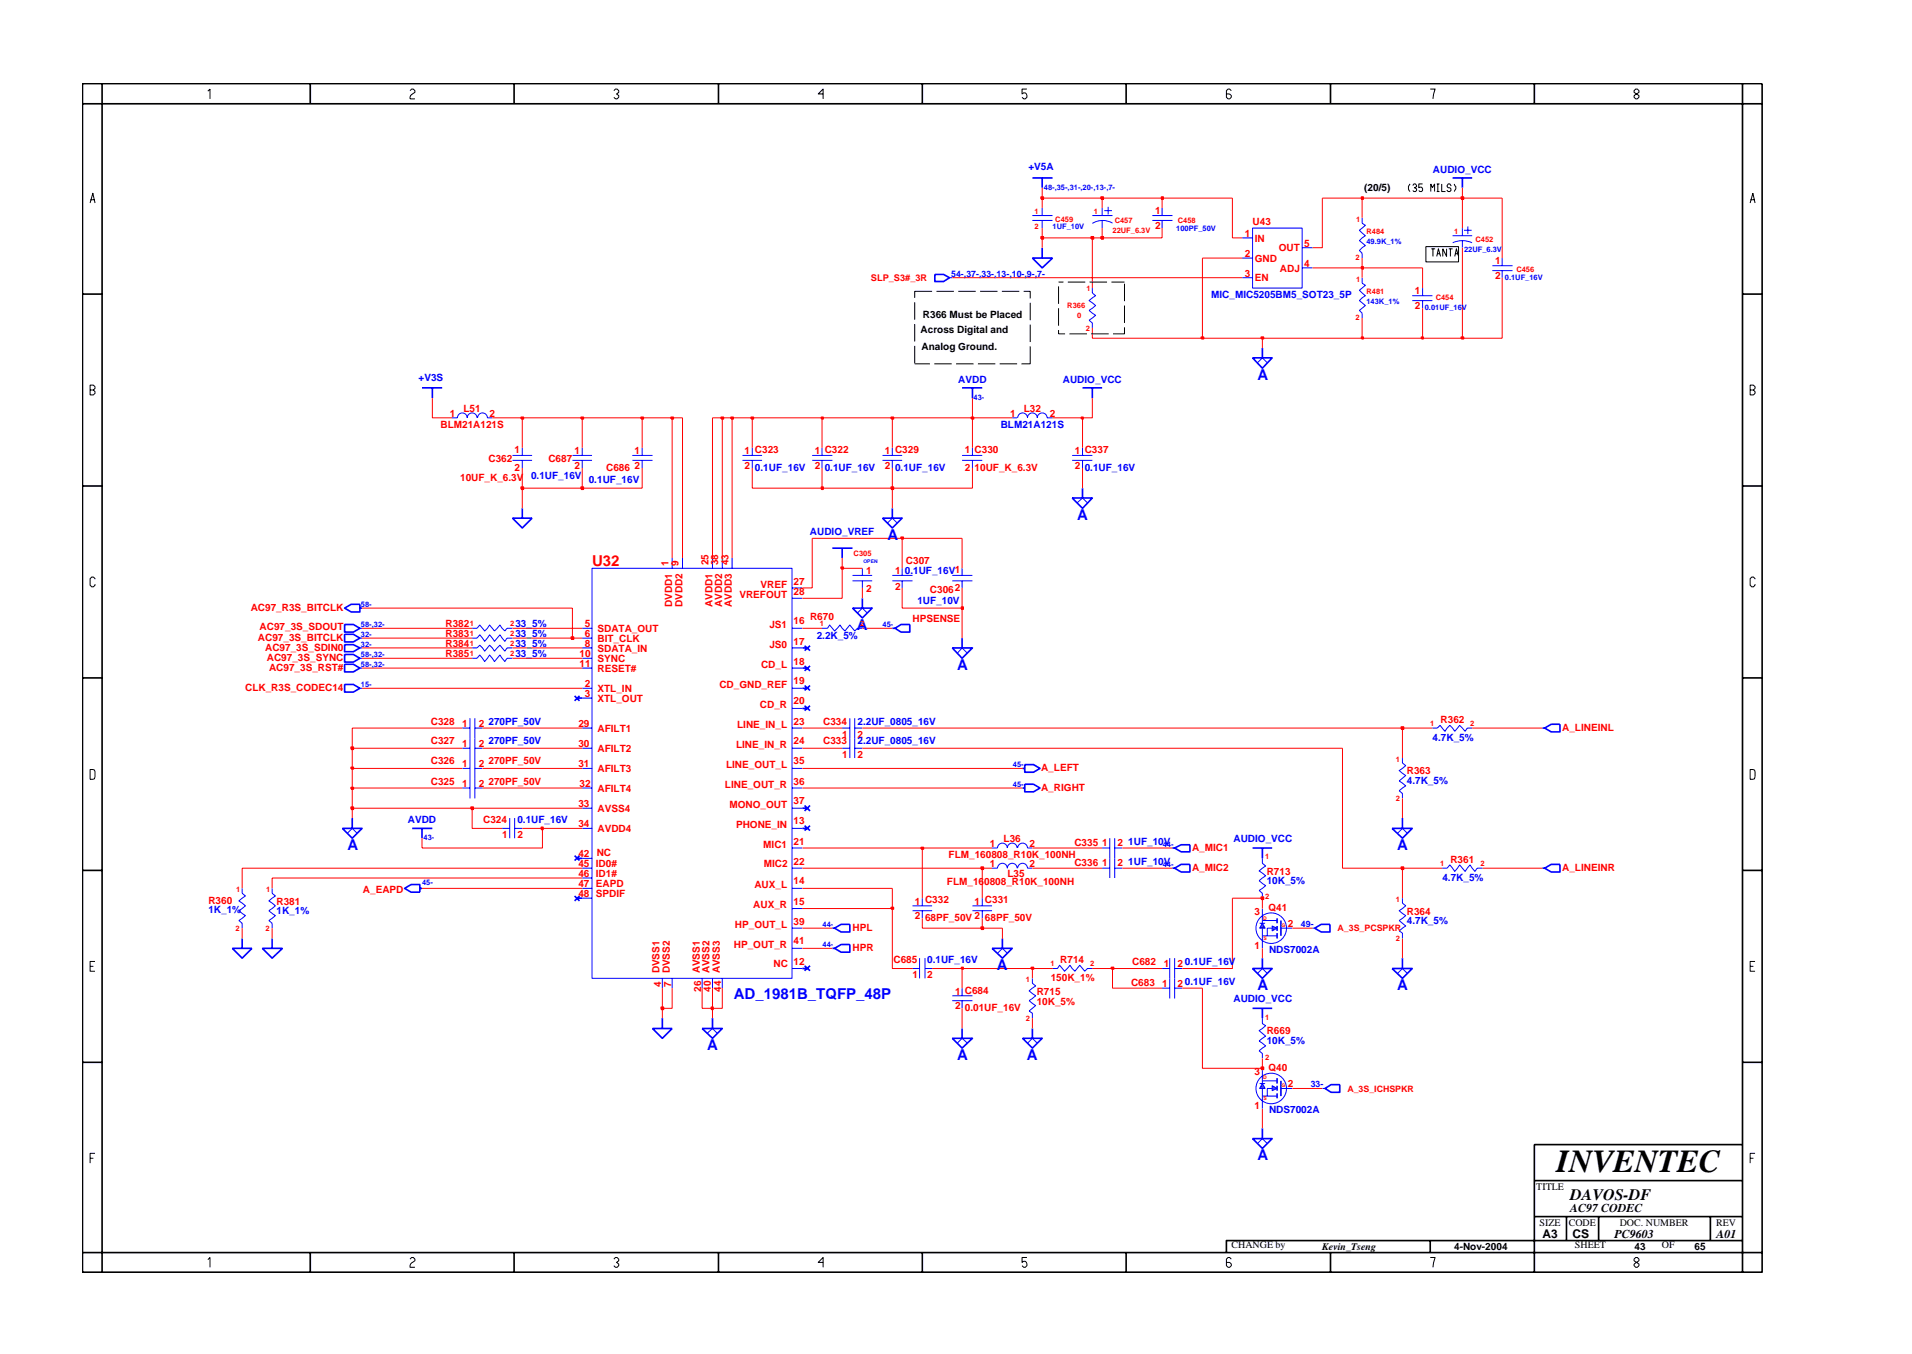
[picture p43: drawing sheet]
<svg xmlns="http://www.w3.org/2000/svg" width="297mm" height="210mm" viewBox="0 0 297 210" stroke-linecap="round" stroke-linejoin="round" font-family="sans-serif">
<defs><g id="words">
<text font-size="5" x="241.8" y="182">INVENTEC</text>
<text font-size="2.5" x="244" y="186.3">DAVOS-DF</text>
<g font-size="2.3" fill="#00f">
<text x="195.4" y="59">A</text>
<text x="137.9" y="83.9">A</text>
<text x="167.3" y="80.8">A</text>
<text x="133.1" y="97.9">A</text>
<text x="148.7" y="104">A</text>
<text x="54" y="132">A</text>
<text x="217" y="132">A</text>
<text x="114" y="155.1">AD_1981B_TQFP_48P</text>
<text x="154.9" y="150.7">A</text>
<text x="195.4" y="153.7">A</text>
<text x="217" y="153.7">A</text>
<text x="109.8" y="163.1">A</text>
<text x="148.7" y="164.7">A</text>
<text x="159.5" y="164.7">A</text>
<text x="195.4" y="180.2">A</text>
</g>
<text font-size="2.3" fill="#f00" x="92" y="87.8">U32</text>
<g font-size="1.9">
<text x="244" y="188.2">AC97 CODEC</text>
<text x="239.6" y="192.2">A3</text>
<text x="244.3" y="192.3">CS</text>
<text x="250.8" y="192.2">PC9603</text>
<text x="266.6" y="192.2">A01</text>
</g>
<g font-size="1.6" fill="#00f">
<text x="159.8" y="26.4">+V5A</text>
<text x="222.6" y="26.9">AUDIO_VCC</text>
<text x="188.2" y="46.3">MIC_MIC5205BM5_SOT23_5P</text>
<text x="65" y="59.1">+V3S</text>
<text x="148.9" y="59.5">AVDD</text>
<text x="165.1" y="59.5">AUDIO_VCC</text>
<text x="155.5" y="66.5">BLM21A121S</text>
<text x="82.5" y="74.5">0.1UF_16V</text>
<text x="91.5" y="75">0.1UF_16V</text>
<text x="117.3" y="73.1">0.1UF_16V</text>
<text x="128.1" y="73.1">0.1UF_16V</text>
<text x="139.1" y="73.1">0.1UF_16V</text>
<text x="168.5" y="73.1">0.1UF_16V</text>
<text x="125.8" y="83">AUDIO_VREF</text>
<text x="140.6" y="89.2">0.1UF_16V1</text>
<text x="142.5" y="93.8">1UF_10V</text>
<text x="80.1" y="98.9">33_5%</text>
<text x="80.1" y="97.3">33_5%</text>
<text x="80.1" y="100.4">33_5%</text>
<text x="126.9" y="99.3">2.2K_5%</text>
<text x="80.1" y="102.1">33_5%</text>
<text x="75.9" y="112.5">270PF_50V</text>
<text x="133.2" y="112.5">2.2UF_0805_16V</text>
<text x="75.9" y="115.6">270PF_50V</text>
<text x="133.2" y="115.6">2.2UF_0805_16V</text>
<text x="222.6" y="115.1">4.7K_5%</text>
<text x="218.6" y="121.8">4.7K_5%</text>
<text x="63.4" y="127.9">AVDD</text>
<text x="80.4" y="127.9">0.1UF_16V</text>
<text x="175.3" y="131.2">1UF_10V</text>
<text x="191.6" y="130.7">AUDIO_VCC</text>
<text x="175.3" y="134.3">1UF_10V</text>
<text x="196.8" y="137.3">10K_5%</text>
<text x="224.1" y="136.8">4.7K_5%</text>
<text x="32.4" y="141.8">1K_1%</text>
<text x="43" y="141.9">1K_1%</text>
<text x="218.6" y="143.5">4.7K_5%</text>
<text x="144" y="149.6">0.1UF_16V</text>
<text x="184.1" y="149.8">0.1UF_16V</text>
<text x="197.1" y="147.9">NDS7002A</text>
<text x="184.1" y="152.9">0.1UF_16V</text>
<text x="191.6" y="155.6">AUDIO_VCC</text>
<text x="196.8" y="162.2">10K_5%</text>
<text x="197.1" y="172.8">NDS7002A</text>
</g>
<g font-size="1.6">
<text x="212" y="29.7">(20/5)</text>
<text x="143" y="51.7">Across Digital and</text>
<text x="143.4" y="49.4">R366 Must be Placed</text>
<text x="143.2" y="54.4">Analog Ground.</text>
<text x="238.7" y="184.8">TITLE</text>
<text x="239.2" y="190.4">SIZE</text>
<text x="243.7" y="190.4">CODE</text>
<text x="251.6" y="190.4">DOC. NUMBER</text>
<text x="266.6" y="190.4">REV</text>
<text x="191.3" y="193.9">CHANGE by</text>
<text x="205.4" y="194.1">Kevin_Tseng</text>
<text x="225.9" y="194.1">4-Nov-2004</text>
<text x="244.7" y="193.9">SHEET</text>
<text x="253.9" y="194.1">43</text>
<text x="258.2" y="193.9">OF</text>
<text x="263.3" y="194.1">65</text>
</g>
<g font-size="1.6" fill="#f00">
<text x="179.4" y="33.3">1</text>
<text x="179.4" y="35.6">2</text>
<text x="194.6" y="35">U43</text>
<text x="193.4" y="39.9">2</text>
<text x="193.4" y="36.8">1</text>
<text x="194.9" y="40.7">GND</text>
<text x="194.9" y="37.5">IN</text>
<text x="198.7" y="39">OUT</text>
<text x="202.6" y="41.4">4</text>
<text x="202.6" y="38.4">5</text>
<text x="232.3" y="41">1</text>
<text x="193.4" y="43">3</text>
<text x="194.9" y="43.7">EN</text>
<text x="198.9" y="42.2">ADJ</text>
<text x="219.8" y="45.7">1</text>
<text x="232.3" y="43.4">2</text>
<text x="219.8" y="48">2</text>
<text x="69.9" y="64.7">1</text>
<text x="72" y="64">L51</text>
<text x="76.1" y="64.7">2</text>
<text x="156.9" y="64.7">1</text>
<text x="159" y="64">L32</text>
<text x="163.1" y="64.7">2</text>
<text x="68.4" y="66.5">BLM21A121S</text>
<text x="75.9" y="71.7">C362</text>
<text x="80" y="70.4">1</text>
<text x="85.2" y="71.7">C687</text>
<text x="89.3" y="70.6">1</text>
<text x="98.6" y="70.6">1</text>
<text x="115.7" y="70.6">1 C323</text>
<text x="126.6" y="70.6">1 C322</text>
<text x="137.4" y="70.6">1 C329</text>
<text x="149.9" y="70.4">1 C330</text>
<text x="167" y="70.6">1 C337</text>
<text x="71.5" y="74.7">10UF_K_6.3V</text>
<text x="80" y="73.1">2</text>
<text x="89.3" y="72.8">2</text>
<text x="94.2" y="73.1">C686</text>
<text x="98.6" y="72.8">2</text>
<text x="115.7" y="72.8">2</text>
<text x="126.6" y="72.8">2</text>
<text x="137.4" y="72.8">2</text>
<text x="149.9" y="73.1">2</text>
<text x="151.4" y="73.1">10UF_K_6.3V</text>
<text x="167" y="72.8">2</text>
<text x="103.9" y="87.9" transform="rotate(-90 103.9 87.9)">1</text>
<text x="105.4" y="87.9" transform="rotate(-90 105.4 87.9)">9</text>
<text x="110.1" y="87.8" transform="rotate(-90 110.1 87.8)">25</text>
<text x="111.6" y="87.8" transform="rotate(-90 111.6 87.8)">38</text>
<text x="113.2" y="87.8" transform="rotate(-90 113.2 87.8)">43</text>
<text x="134.6" y="89.2">1</text>
<text x="139.1" y="89.2">1</text>
<text x="140.7" y="87.7">C307</text>
<text x="39" y="94.8">AC97_R3S_BITCLK</text>
<text x="104.4" y="94.3" transform="rotate(-90 104.4 94.3)">DVDD1</text>
<text x="106" y="94.3" transform="rotate(-90 106 94.3)">DVDD2</text>
<text x="110.7" y="94.3" transform="rotate(-90 110.7 94.3)">AVDD1</text>
<text x="112.2" y="94.3" transform="rotate(-90 112.2 94.3)">AVDD2</text>
<text x="113.7" y="94.3" transform="rotate(-90 113.7 94.3)">AVDD3</text>
<text x="114.9" y="92.9">VREFOUT</text>
<text x="118.1" y="91.3">VREF</text>
<text x="123.3" y="90.8">27</text>
<text x="123.3" y="92.5">28</text>
<text x="134.6" y="91.9">2</text>
<text x="139.1" y="91.6">2</text>
<text x="144.5" y="92.1">C306</text>
<text x="148.4" y="91.7">2</text>
<text x="40.1" y="99.5">AC97_3S_BITCLK</text>
<text x="40.3" y="97.9">AC97_3S_SDOUT</text>
<text x="41.2" y="101">AC97_3S_SDIN0</text>
<text x="69.2" y="98.9">R383</text>
<text x="69.2" y="97.3">R382</text>
<text x="69.2" y="100.4">R384</text>
<text x="90.9" y="98.9">6</text>
<text x="90.9" y="100.4">8</text>
<text x="90.9" y="97.3">5</text>
<text x="92.8" y="99.7">BIT_CLK</text>
<text x="92.8" y="98.1">SDATA_OUT</text>
<text x="92.8" y="101.2">SDATA_IN</text>
<text x="119.5" y="100.7">JS0</text>
<text x="119.5" y="97.6">JS1</text>
<text x="123.3" y="100.1">17</text>
<text x="123.3" y="96.9">16</text>
<text x="125.8" y="96.2">R670</text>
<text x="141.8" y="96.5">HPSENSE</text>
<text x="38.1" y="107.3">CLK_R3S_CODEC14</text>
<text x="41.5" y="102.6">AC97_3S_SYNC</text>
<text x="41.8" y="104.2">AC97_3S_RST#</text>
<text x="69.2" y="102.1">R385</text>
<text x="90" y="102.1">10</text>
<text x="90" y="103.6">11</text>
<text x="90.9" y="106.7">2</text>
<text x="92.8" y="102.8">SYNC</text>
<text x="92.8" y="107.5">XTL_IN</text>
<text x="92.8" y="104.3">RESET#</text>
<text x="111.8" y="106.9">CD_GND_REF</text>
<text x="118.2" y="103.7">CD_L</text>
<text x="123.3" y="106.3">19</text>
<text x="123.3" y="103.2">18</text>
<text x="66.9" y="112.5">C328</text>
<text x="71.8" y="112.9">1</text>
<text x="74.4" y="112.9">2</text>
<text x="89.9" y="112.9">29</text>
<text x="90.9" y="108.2">3</text>
<text x="92.8" y="113.6">AFILT1</text>
<text x="92.8" y="109">XTL_OUT</text>
<text x="114.5" y="113">LINE_IN_L</text>
<text x="118.1" y="110">CD_R</text>
<text x="123.3" y="112.5">23</text>
<text x="123.3" y="109.4">20</text>
<text x="127.9" y="112.5">C334</text>
<text x="223.8" y="112.3">R362</text>
<text x="242.7" y="113.5">A_LINEINL</text>
<text x="66.9" y="115.6">C327</text>
<text x="66.9" y="118.7">C326</text>
<text x="71.8" y="119.1">1</text>
<text x="71.8" y="116">1</text>
<text x="74.4" y="119.1">2</text>
<text x="74.4" y="116">2</text>
<text x="75.9" y="118.7">270PF_50V</text>
<text x="89.9" y="116">30</text>
<text x="89.9" y="119.1">31</text>
<text x="92.8" y="116.8">AFILT2</text>
<text x="92.8" y="119.9">AFILT3</text>
<text x="112.8" y="119.3">LINE_OUT_L</text>
<text x="114.3" y="116.2">LINE_IN_R</text>
<text x="123.3" y="115.6">24</text>
<text x="123.3" y="118.7">35</text>
<text x="127.9" y="115.6">C333</text>
<text x="130.8" y="117.7">1</text>
<text x="130.8" y="114.7">1</text>
<text x="133.2" y="117.7">2</text>
<text x="133.2" y="114.7">2</text>
<text x="161.7" y="119.7">A_LEFT</text>
<text x="66.9" y="121.8">C325</text>
<text x="71.8" y="122.2">1</text>
<text x="74.4" y="122.2">2</text>
<text x="75.9" y="121.8">270PF_50V</text>
<text x="89.9" y="125.3">33</text>
<text x="90" y="122.2">32</text>
<text x="92.8" y="123">AFILT4</text>
<text x="112.6" y="122.4">LINE_OUT_R</text>
<text x="113.3" y="125.5">MONO_OUT</text>
<text x="123.3" y="121.8">36</text>
<text x="123.3" y="124.9">37</text>
<text x="161.7" y="122.8">A_RIGHT</text>
<text x="218.6" y="120.3">R363</text>
<text x="75.1" y="127.9">C324</text>
<text x="78" y="130.2">1</text>
<text x="80.4" y="130.2">2</text>
<text x="89.9" y="128.4">34</text>
<text x="92.8" y="129.2">AVDD4</text>
<text x="92.8" y="126.1">AVSS4</text>
<text x="114.3" y="128.6">PHONE_IN</text>
<text x="118.6" y="131.8">MIC1</text>
<text x="123.3" y="131.2">21</text>
<text x="123.3" y="128">13</text>
<text x="153.8" y="131.5">1</text>
<text x="155.9" y="130.8">L36</text>
<text x="160" y="131.5">2</text>
<text x="166.9" y="131.3">C335</text>
<text x="171.2" y="131.3">1</text>
<text x="173.6" y="131.3">2</text>
<text x="89.9" y="134.6">45</text>
<text x="89.9" y="136.2">46</text>
<text x="89.9" y="137.8">47</text>
<text x="89.9" y="133.1">42</text>
<text x="92.6" y="134.6">ID0#</text>
<text x="92.6" y="136.2">ID1#</text>
<text x="92.6" y="137.8">EAPD</text>
<text x="92.7" y="132.8">NC</text>
<text x="117.2" y="137.9">AUX_L</text>
<text x="118.6" y="134.6">MIC2</text>
<text x="123.3" y="134.3">22</text>
<text x="123.3" y="137.3">14</text>
<text x="147.1" y="137.4">FLM_160808_R10K_100NH</text>
<text x="147.4" y="133.3">FLM_160808_R10K_100NH</text>
<text x="153.8" y="134.6">1</text>
<text x="156.5" y="136.2">L35</text>
<text x="160" y="134.6">2</text>
<text x="166.9" y="134.5">C336</text>
<text x="171.2" y="134.5">1</text>
<text x="173.6" y="134.5">2</text>
<text x="185.2" y="132.1">A_MIC1</text>
<text x="185.2" y="135.2">A_MIC2</text>
<text x="196.8" y="135.8">R713</text>
<text x="225.3" y="134.1">R361</text>
<text x="242.7" y="135.2">A_LINEINR</text>
<text x="32.4" y="140.3">R360</text>
<text x="43" y="140.5">R381</text>
<text x="56.4" y="138.7">A_EAPD</text>
<text x="89.9" y="139.3">48</text>
<text x="92.6" y="139.3">SPDIF</text>
<text x="117" y="141.1">AUX_R</text>
<text x="123.3" y="143.6">39</text>
<text x="123.3" y="140.5">15</text>
<text x="142.1" y="140.5">1 C332</text>
<text x="142.1" y="142.8">2</text>
<text x="143.7" y="142.9">68PF_50V 2</text>
<text x="151.4" y="140.5">1 C331</text>
<text x="153" y="142.9">68PF_50V</text>
<text x="194.9" y="142.1">3</text>
<text x="197" y="141.4">Q41</text>
<text x="200.1" y="144">2</text>
<text x="218.6" y="142">R364</text>
<text x="114" y="147.3">HP_OUT_R</text>
<text x="114.2" y="144.1">HP_OUT_L</text>
<text x="123.3" y="146.6">41</text>
<text x="123.3" y="149.8">12</text>
<text x="132.4" y="144.5">HPL</text>
<text x="132.4" y="147.7">HPR</text>
<text x="138.8" y="149.6">C685</text>
<text x="164.7" y="149.5">R714</text>
<text x="175.9" y="149.8">C682</text>
<text x="194.9" y="147.3">1</text>
<text x="102.5" y="151.2" transform="rotate(-90 102.5 151.2)">DVSS1</text>
<text x="102.7" y="153.3" transform="rotate(-90 102.7 153.3)">4</text>
<text x="104.1" y="151.2" transform="rotate(-90 104.1 151.2)">DVSS2</text>
<text x="104.3" y="153.3" transform="rotate(-90 104.3 153.3)">7</text>
<text x="108.7" y="151.2" transform="rotate(-90 108.7 151.2)">AVSS1</text>
<text x="108.9" y="154" transform="rotate(-90 108.9 154)">26</text>
<text x="110.2" y="151.2" transform="rotate(-90 110.2 151.2)">AVSS2</text>
<text x="110.4" y="154" transform="rotate(-90 110.4 154)">40</text>
<text x="111.9" y="151.2" transform="rotate(-90 111.9 151.2)">AVSS3</text>
<text x="112" y="154" transform="rotate(-90 112 154)">44</text>
<text x="120.2" y="150.1">NC</text>
<text x="141.8" y="151.9">1</text>
<text x="144" y="151.9">2</text>
<text x="148.4" y="154.5">1 C684</text>
<text x="161.1" y="154.5">R715</text>
<text x="161.1" y="156">10K_5%</text>
<text x="163.2" y="152.3">150K_1%</text>
<text x="175.7" y="153.1">C683</text>
<text x="180.5" y="153.3">1</text>
<text x="180.8" y="150.1">1</text>
<text x="182.9" y="153.3">2</text>
<text x="182.9" y="150.1">2</text>
<text x="148.4" y="156.7">2</text>
<text x="149.9" y="157">0.01UF_16V</text>
<text x="196.8" y="160.6">R669</text>
<text x="194.9" y="167">3</text>
<text x="197" y="166.3">Q40</text>
<text x="194.9" y="172.2">1</text>
<text x="200.1" y="168.9">2</text>
</g>
<g font-size="1.4" fill="#f00">
<text x="135.3" y="43.7">SLP_S3#_3R</text>
<text x="207.8" y="144.6">A_3S_PCSPKR</text>
<text x="209.3" y="169.5">A_3S_ICHSPKR</text>
</g>
<g font-size="1.4" fill="#00f">
<text x="147.8" y="43">54-,37-,33-,13-,10-,9-,7-</text>
<text x="202.1" y="144">49-</text>
<text x="203.6" y="168.9">33-</text>
</g>
<g font-size="1.2" fill="#00f">
<text x="162.2" y="29.4">48-,35-,31-,20-,13-,7-</text>
<text x="163.5" y="35.6">1UF_10V</text>
<text x="182.7" y="35.8">100PF_50V</text>
<text x="212.3" y="37.9">49.9K_1%</text>
<text x="227.4" y="39.1">22UF_6.3V</text>
<text x="212.3" y="47.2">143K_1%</text>
<text x="233.8" y="43.5">0.1UF_16V</text>
<text x="221.3" y="48.2">0.01UF_16V</text>
<text x="151.2" y="62.1">43-</text>
<text x="56.1" y="94.3">58-</text>
<text x="56.1" y="98.9">32-</text>
<text x="56.1" y="100.4">32-</text>
<text x="56.1" y="97.3">58-,32-</text>
<text x="137.1" y="97.3">45-</text>
<text x="56.1" y="103.6">58-,32-</text>
<text x="56.1" y="102.1">58-,32-</text>
<text x="56.1" y="106.7">15-</text>
<text x="157.3" y="119.1">45-</text>
<text x="157.3" y="122.2">45-</text>
<text x="65.8" y="130.4">43-</text>
<text x="180.6" y="131.5">44-</text>
<text x="65.6" y="137.5">45-</text>
<text x="180.6" y="134.6">44-</text>
<text x="127.8" y="144">44-</text>
<text x="127.8" y="147.1">44-</text>
</g>
<g font-size="1.2" fill="#f00">
<text x="160.7" y="33.3">1</text>
<text x="160.7" y="35.6">2</text>
<text x="163.9" y="34.4">C459</text>
<text x="170" y="33.3">1</text>
<text x="173.2" y="34.7">C457</text>
<text x="183" y="34.7">C458</text>
<text x="210.7" y="34.4">1</text>
<text x="172.8" y="36.2">22UF_6.3V</text>
<text x="210.6" y="40.4">2</text>
<text x="212.3" y="36.4">R484</text>
<text x="225.9" y="36.4">1</text>
<text x="229.2" y="37.5">C452</text>
<text x="165.8" y="47.9">R366</text>
<text x="168.8" y="45.2">1</text>
<text x="210.7" y="43.7">1</text>
<text x="212.3" y="45.7">R481</text>
<text x="223" y="46.6">C454</text>
<text x="235.6" y="42.3">C456</text>
<text x="167.3" y="49.4">0</text>
<text x="168.7" y="51.3">2</text>
<text x="210.6" y="49.7">2</text>
<text x="132.6" y="86.3">C305</text>
<text x="73" y="97.2">1</text>
<text x="73" y="98.7">1</text>
<text x="73" y="101.9">1</text>
<text x="73" y="100.3">1</text>
<text x="79.3" y="97.1">2</text>
<text x="79.3" y="98.7">2</text>
<text x="79.3" y="101.8">2</text>
<text x="79.3" y="100.3">2</text>
<text x="127.4" y="97.2">1</text>
<text x="133.6" y="97.1">2</text>
<text x="222.2" y="112.7">1</text>
<text x="228.4" y="112.7">2</text>
<text x="216.9" y="118.3">1</text>
<text x="216.9" y="124.3">2</text>
<text x="196.5" y="133.5">1</text>
<text x="223.7" y="134.5">1</text>
<text x="230" y="134.5">2</text>
<text x="36.7" y="138.5">1</text>
<text x="41.3" y="138.5">1</text>
<text x="196.5" y="139.6">2</text>
<text x="216.9" y="140.1">1</text>
<text x="36.6" y="144.6">2</text>
<text x="41.3" y="144.6">2</text>
<text x="169.4" y="150">2</text>
<text x="216.9" y="146.1">2</text>
<text x="159.4" y="152.4">1</text>
<text x="163.2" y="150.1">1</text>
<text x="159.4" y="158.5">2</text>
<text x="196.5" y="158.4">1</text>
<text x="196.5" y="164.5">2</text>
</g>
<text font-size=".8" fill="#00f" x="134.1" y="87.4">OPEN</text>
<g font-size=".8" fill="#f00">
<text x="196.2" y="142.8">D</text>
<text x="196.3" y="146">S</text>
<text x="199.1" y="144">G</text>
<text x="196.2" y="167.6">D</text>
<text x="196.3" y="170.8">S</text>
<text x="199.1" y="168.8">G</text>
</g>
</g></defs>
<g fill="none" stroke="#00f" stroke-width=".16">
<path d="M147.5 43.1h.4M169.7 44.7v.8l.5 .4-1 .8 1 .7-1 .8 1 .8-1 .7 .5 .5v.7M70.2 64.9h.9a.76 .76 0 0 1 .7-.8 .76 .76 0 0 1 .8 .8 .76 .76 0 0 1 .7-.8 .76 .76 0 0 1 .8 .8M74.2 64.9a.76 .76 0 0 1 .8-.8 .76 .76 0 0 1 .7 .8h.8M98.2 70.7h3.2M98.2 71.5h3.2M99.8 69.5v1.2M99.8 71.5v1.2M137.1 70.7h3.1M137.1 71.5h3.1M138.6 69.5v1.2M138.6 71.5v1.2"/>
<path d="M147.9 89.4h3.2M147.9 90.2h3.2M149.5 88.3v1.1M149.5 90.2v1.1M217.9 117.7v.8l.5 .4-1 .8 1 .7-1 .9 1 .7-1 .8 .5 .4v.8M42.3 138v.7l.5 .4-1 .8 1 .8-1 .7 1 .8-1 .7 .5 .5v.7M54 129.4l.7-.8 .8 .8M143.3 139.5v1.2M171.2 131.7h1.2M172.4 130.2v3.1M173.2 131.7h1.2M173.2 130.2v3.1"/>
<path d="M196.1 133.3v.8l.5 .4-1 .7 1 .8-1 .8 1 .7-1 .8 .5 .4v.8M224.1 134.8h.7l.4-.5 .8 1 .8-1 .8 1 .8-1 .7 1 .4-.5h.8M141.8 140.7h3M141.8 141.4h3M143.3 141.4v1.2M180.5 153.4h1.2M181.7 151.9v3.2M182.5 153.4h1.2M182.5 151.9v3.2M195.4 151.2l.7-.8 .8 .8M148.7 162l.8-.8 .8 .8M199 169h1.8"/>
</g>
<g fill="none" stroke="#00f" stroke-width=".25">
<path d="M160.4 27.6h3.1M161.9 27.6v1.6M225.7 27.6h3M227.2 27.6v1.6M145.2 42.6h1.4l.9 .5-.9 .6h-1.4zM65.6 60.2h3.1M67.2 60.2v1.6M168.2 60.2h3M169.7 60.2v1.6M53.5 94.4l1.1-.6h1.3v1.2h-1.3zM55.9 94.4h.3M129.3 85.1h3.1"/>
<path d="M130.8 85.1v1.5M53.2 128.6h3l-1.5 1.6zM54.7 127v1.6M149.5 159.7v1.5M194.6 150.4h3l-1.5 1.5zM196.1 148.8v1.6M147.9 161.2h3.2l-1.6 1.6zM199 167.8v2.4"/>
</g>
<path d="M196.1 168.3l.4 .7h-.8z" fill="#3c3cc8"/>
<path d="M195.7 168.3h.8M196.1 168.3l.4 .7h-.8z" fill="none" stroke="#00f" stroke-width=".16"/>
<path d="M197.6 168.6l.8 .4-.8 .4z" fill="#3c3cc8"/>
<g fill="none" stroke="#00f" stroke-width=".16">
<path d="M160.4 33.5h3.1M160.4 34.2h3.1M161.9 32.3v1.2M161.9 34.2v1.2M169.7 33.5h3.1M171.2 32.3v1.2M171.2 34.2v1.2M171.6 32.7h1.1M172.2 32.1v1.2M172.8 34.6a3 3 0 0 0-3.1 .1M179 33.5h3.1M179 34.2h3.1"/>
<path d="M180.5 32.3v1.2M180.5 34.2v1.2M193 36.9h1.6M194.6 35.4h7.7v9.3h-7.7zM202.3 38.5h1.6M211.6 33.8v.9l.5 .3-.9 .8 .9 .8-.9 .8 .9 .7-.9 .8 .4 .4v.8M225.7 36.6h3M225.7 37.7a3.6 3.6 0 0 1 3 0M227.2 35.4v1.2M227.2 37.4v1.1M227.4 35.8h1.2M228 35.2v1.2"/>
<path d="M193 40.1h1.6M193 43.1h1.6M195.4 56.3l.7-.7 .8 .7M202.3 41.6h1.6M211.6 43.1v.9l.5 .3-.9 .8 .9 .8-.9 .8 .9 .7-.9 .8 .4 .4v.8M219.4 45.9h3.1M219.4 46.7h3.1M221 44.7v1.2M221 46.7v1.2M231.8 41.3h3.2M231.8 42h3.2M233.4 40.1v1.2"/>
<path d="M233.4 42v1.1M79.6 70.7h3.1M79.6 71.5h3.1M81.1 69.5v1.2M81.1 71.5v1.2M88.9 70.7h3.1M88.9 71.5h3.1M90.5 69.5v1.2M90.5 71.5v1.2M115.3 70.7h3.1M115.3 71.5h3.1M116.9 69.5v1.2"/>
<path d="M116.9 71.5v1.2M126.2 70.7h3.1M126.2 71.5h3.1M127.7 69.5v1.2M127.7 71.5v1.2M149.5 70.7h3.1M149.5 71.5h3.1M151.1 69.5v1.2M151.1 71.5v1.2M157.3 64.9h.7M158.1 64.9a.76 .76 0 0 1 .8-.8 .76 .76 0 0 1 .7 .8 .76 .76 0 0 1 .8-.8 .76 .76 0 0 1 .7 .8 .76 .76 0 0 1 .8-.8 .76 .76 0 0 1 .8 .8h.8M166.6 70.7h3.1"/>
<path d="M166.6 71.5h3.1M167.3 78.1l.9-.8 .7 .8M168.2 69.5v1.2M168.2 71.5v1.2M55.9 97.6h.3M55.9 99.1h.3M73.3 97.6h.8l.4-.5 .8 .9 .8-.9 .7 .9 .9-.9 .7 .9 .4-.4h.8M90.5 97.6h1.5M90.5 99.1h1.5M92 88.3h31v63.6h-31zM104.4 86.6v1.7M106 86.6v1.7"/>
<path d="M110.7 86.6v1.7M112.2 86.6v1.7M113.7 86.6v1.7M123 97.6h1.7M123 91.3h1.7M123 92.9h1.7M127.7 97.6h.9l.3-.5 .8 .9 .8-.9 .8 .9 .7-.9 .8 .9 .4-.4h.8M132.4 89.4h3.1M132.4 90.2h3.1M133.2 95.2l.8-.8 .7 .8M134 88.3v1.1M134 90.2v1.1"/>
<path d="M137.9 81.2l.7-.7 .8 .7M138.6 89.4h3.2M138.6 90.2h3.2M140.2 88.3v1.1M140.2 90.2v1.1M55.9 100.6h.3M55.9 102.2h.3M55.9 103.7h.3M71.8 113.1h1.2M71.8 119.3h1.2M71.8 116.2h1.2M73 111.5v9.3"/>
<path d="M73.3 100.6h.8l.4-.4 .8 .9 .8-.9 .7 .9 .9-.9 .7 .9 .4-.5h.8M73.3 102.2h.8l.4-.5 .8 1 .8-1 .7 1 .9-1 .7 1 .4-.5h.8M73.8 113.1h1.2M73.8 111.5v9.3M73.8 119.3h1.2M73.8 116.2h1.2M90.5 113.1h1.5M90.5 100.6h1.5M90.5 119.3h1.5M90.5 102.2h1.5M90.5 103.7h1.5M90.5 106.9h1.5"/>
<path d="M90.5 108.4h1.5M90.5 116.2h1.5M123 113.1h1.7M123 100.6h1.7M123 119.3h1.7M123 103.7h1.7M123 106.9h1.7M123 116.2h1.7M123 110h1.7M130.8 113.1h1.2M130.8 116.2h1.2M132 111.5v6.2"/>
<path d="M132.8 113.1h1.2M132.8 111.5v6.2M132.8 116.2h1.2M148.7 101.5l.8-.9 .8 .9M37.6 138v.7l.5 .4-1 .8 1 .8-1 .7 1 .8-1 .7 .5 .5v.7M78 128.6h1.2M79.2 127v3.2M80 128.6h1.1M80 127v3.2M90.5 134.8h1.5M90.5 128.6h1.5M90.5 122.4h1.5"/>
<path d="M90.5 125.5h1.5M90.5 136.3h1.5M90.5 138h1.5M90.5 139.5h1.5M90.5 133.3h1.5M123 131.7h1.7M123 134.8h1.7M123 128.6h1.7M123 122.4h1.7M123 125.5h1.7M123 138h1.7M152.6 139.5v1.2"/>
<path d="M154.1 131.7h.9a.76 .76 0 0 1 .7-.8 .76 .76 0 0 1 .8 .8 .76 .76 0 0 1 .8-.8 .76 .76 0 0 1 .7 .8M154.1 134.8h.9a.76 .76 0 0 1 .7-.7 .76 .76 0 0 1 .8 .7 .76 .76 0 0 1 .8-.7 .76 .76 0 0 1 .7 .7M158.1 131.7a.76 .76 0 0 1 .8-.8 .76 .76 0 0 1 .7 .8h.8M158.1 134.8a.76 .76 0 0 1 .8-.7 .76 .76 0 0 1 .7 .7h.8M171.2 134.8h1.2M172.4 133.3v3M173.2 134.8h1.2M173.2 133.3v3M217.1 129.4l.8-.8 .7 .8M217.9 139.5v.7l.5 .5-1 .7 1 .8-1 .7 1 .9-1 .8 .5 .3v.8M102.9 151.9v1.5M104.4 151.9v1.5"/>
<path d="M109.1 151.9v1.5M110.7 151.9v1.5M112.2 151.9v1.5M123 144.1h1.7M123 150.4h1.7M123 141.1h1.7M123 147.3h1.7M141.8 150.4h1.1M142.9 148.8v3.1M143.7 150.4h1.1M143.7 148.8v3.1M147.9 154.6h3.2"/>
<path d="M147.9 155.4h3.2M149.5 153.4v1.2M149.5 155.4v1.2M151.1 140.7h3M151.1 141.4h3M152.6 141.4v1.2M155 148l.7-.7 .8 .7M160.4 151.9v.8l.5 .4-1 .8 1 .7-1 .8 1 .8-1 .8 .5 .3v.8M163.5 150.4h.8l.3-.5 .8 .9 .8-.9 .8 .9 .8-.9 .7 .9 .4-.4h.8M180.5 150.4h1.2M181.7 148.8v3.1M182.5 150.4h1.2"/>
<path d="M182.5 148.8v3.1M196.1 158.1v.8l.5 .4-1 .7 1 .9-1 .8 1 .7-1 .8 .5 .4v.8M199 144.1h1.8M203.9 144.1h.3M217.1 151.2l.8-.8 .7 .8M109.8 160.5l.9-.8 .7 .8M159.6 162l.8-.8 .7 .8M195.4 177.6l.7-.8 .8 .8M196.1 170.2h2.3M196.1 167.8h2.3M196.1 165.9v2.4M196.1 169v3.2"/>
<path d="M197.6 168.6l.8 .4-.8 .4zM197.6 169h-.7v1.2M205.4 169h.5"/>
<circle cx="197.5" cy="169" r="2.37"/>
</g>
<g fill="none" stroke="#00f" stroke-width=".25">
<path d="M161.9 38.5v1.6M160.4 40.1h3.1l-1.6 1.5zM194.6 55.6h3l-1.5 1.6zM196.1 54v1.6M81.1 78.9v1.6M138.6 78.9v1.6M149.5 60.2h3.1M151.1 60.2v1.6M166.6 77.3h3.1l-1.5 1.6zM168.2 75.8v1.5M53.5 98.5h1.4l1 .6-1 .6h-1.4zM53.5 97h1.4l1 .6-1 .6h-1.4z"/>
<path d="M79.6 80.5h3.1l-1.6 1.5zM132.4 94.4h3.1l-1.5 1.6zM134 92.9v1.5M137.1 80.5h3.1l-1.6 1.5zM138.6 97.6h.5M139.1 97.6l.9-.6h1.3v1.2h-1.3zM149.5 99.1v1.5M53.5 100.1h1.4l1 .5-1 .6h-1.4zM53.5 101.6h1.4l1 .6-1 .6h-1.4zM53.5 103.2h1.4l1 .5-1 .6h-1.4zM89.3 108.1l.7 .7M89.7 108.4h.8"/>
<path d="M90 108.1l-.7 .7M124.7 100.6h.7M124.7 103.7h.7M124.7 106.9h.7M124.7 110h.7M125 100.3l.8 .7M125 103.4l.8 .8M125 106.5l.8 .7M125 109.6l.8 .7M125.8 100.3l-.8 .7M125.8 103.4l-.8 .8M125.8 106.5l-.8 .7"/>
<path d="M125.8 109.6l-.8 .7M147.9 100.6h3.2l-1.6 1.6zM158.9 119.3h.3M159.2 118.7h1.4l1 .6-1 .6h-1.4zM239.6 113.1h.4M240 113.1l1-.6h1.3v1.2h-1.3zM62.9 138l1-.6h1.3v1.1h-1.3zM64 128.6h3.2M65.2 138h.4M65.6 128.6v1.6M89.3 132.9l.7 .7M89.3 139.1l.7 .8"/>
<path d="M89.7 133.3h.8M89.7 139.5h.8M90 132.9l-.7 .7M90 139.1l-.7 .8M124.7 128.6h.7M124.7 125.5h.7M125 125.1l.8 .8M125 128.2l.8 .8M125.8 125.1l-.8 .8M125.8 128.2l-.8 .8M158.9 122.4h.3M159.2 121.8h1.4l1 .6-1 .6h-1.4z"/>
<path d="M182.1 134.8h.4M182.1 131.7h.4M182.5 134.8l1-.6h1.4v1.2h-1.4zM182.5 131.7l1-.5h1.4v1.1h-1.4zM194.6 131.7h3M196.1 131.7v1.6M216.3 128.6h3.1l-1.5 1.6zM217.9 127v1.6M239.6 134.8h.4M240 134.8l1-.6h1.3v1.2h-1.3zM36.1 147.3h3l-1.5 1.5zM37.6 145.7v1.6"/>
<path d="M101.4 159.7h3l-1.5 1.5zM102.9 158.1v1.6M109.1 159.7h3.1l-1.5 1.5zM110.7 158.1v1.6M124.7 150.4h.7M125 150l.8 .7M125.8 150l-.8 .7M129.3 147.3h.4M129.3 144.1h.4M129.7 144.1l1-.6h1.3v1.2h-1.3zM129.7 147.3l1-.6h1.3v1.2h-1.3zM154.1 147.3h3.2l-1.6 1.5z"/>
<path d="M155.7 145.7v1.6M160.4 159.7v1.5M194.6 156.6h3M196.1 156.6v1.5M199 142.9v2.4M204.2 144.1l1.1-.6h1.3v1.2h-1.3zM216.3 150.4h3.1l-1.5 1.5zM217.9 148.8v1.6M158.9 161.2h3l-1.5 1.6zM194.6 176.8h3l-1.5 1.5zM196.1 175.2v1.6M198.4 167.4v.9"/>
<path d="M198.4 168.6v.8M198.4 169.8v.7M205.9 169l.9-.6h1.3v1.2h-1.3z"/>
</g>
<path d="M196.1 143.4l.4 .7h-.8z" fill="#3c3cc8"/>
<path d="M195.7 143.4h.8M196.1 143.4l.4 .7h-.8z" fill="none" stroke="#00f" stroke-width=".16"/>
<path d="M197.6 143.8l.8 .3-.8 .5z" fill="#3c3cc8"/>
<g fill="none" stroke="#00f" stroke-width=".16">
<path d="M73.3 99.1h.8l.4-.5 .8 1 .8-1 .7 1 .9-1 .7 1 .4-.5h.8M55.9 106.9h.3M222.5 113.1h.8l.4-.5 .8 1 .7-1 .8 1 .8-1 .8 1 .4-.5h.7M71.8 122.4h1.2M73 120.8v3.2M73.8 122.4h1.2M73.8 120.8v3.2M196.1 145.3h2.3M196.1 142.9h2.3M196.1 141.1v2.3M196.1 144.1v3.2M197.6 143.8l.8 .3-.8 .5z"/>
<path d="M197.6 144.1h-.7v1.2"/>
<circle cx="197.5" cy="144.1" r="2.37"/>
</g>
<path d="M53.5 106.3h1.4l1 .6-1 .6h-1.4zM40.8 147.3h3.1l-1.6 1.5zM42.3 145.7v1.6M198.4 142.6v.8M198.4 143.8v.8M198.4 144.9v.8" fill="none" stroke="#00f" stroke-width=".25"/>
<path d="M186.8 153.4v12.5h9.3M196.1 172.2v3M200.8 169h4.6" fill="none" stroke="#f00" stroke-width=".16"/>
<path d="M195.9 165.7h.4v.4h-.4z" fill-rule="evenodd" fill="#8e2323"/>
<path d="M195.9 165.7h.4v.4h-.4z" fill="none" stroke="#f00" stroke-width=".25"/>
<path d="M102.9 156.6v1.5M110.7 156.6v1.5M149.5 156.6v3.1M160.4 158.1v1.6M196.1 164.4v1.5" fill="none" stroke="#f00" stroke-width=".16"/>
<path d="M102.7 156.4h.4v.3h-.4z" fill-rule="evenodd" fill="#8e2323"/>
<path d="M102.7 156.4h.4v.3h-.4z" fill="none" stroke="#f00" stroke-width=".25"/>
<path d="M102.9 153.4v3.2h1.5v-3.2M109.1 153.4v3.2h1.6" fill="none" stroke="#f00" stroke-width=".16"/>
<path d="M110.5 156.4h.3v.3h-.3z" fill-rule="evenodd" fill="#8e2323"/>
<path d="M110.5 156.4h.3v.3h-.3z" fill="none" stroke="#f00" stroke-width=".25"/>
<path d="M110.7 153.4v3.2h1.5v-3.2M138.6 141.1v9.3h3.2M144.8 150.4h4.7v3M160.4 150.4v1.5M172.8 150.4v3h7.7M183.7 153.4h3.1" fill="none" stroke="#f00" stroke-width=".16"/>
<path d="M149.4 150.2h.2v.3h-.2z" fill-rule="evenodd" fill="#8e2323"/>
<path d="M149.4 150.2h.2v.3h-.2z" fill="none" stroke="#f00" stroke-width=".25"/>
<path d="M149.5 150.4h10.9" fill="none" stroke="#f00" stroke-width=".16"/>
<path d="M160.2 150.2h.4v.3h-.4z" fill-rule="evenodd" fill="#8e2323"/>
<path d="M160.2 150.2h.4v.3h-.4z" fill="none" stroke="#f00" stroke-width=".25"/>
<path d="M160.4 150.4h3.1M169.7 150.4h3.1" fill="none" stroke="#f00" stroke-width=".16"/>
<path d="M172.7 150.2h.3v.3h-.3z" fill-rule="evenodd" fill="#8e2323"/>
<path d="M172.7 150.2h.3v.3h-.3z" fill="none" stroke="#f00" stroke-width=".25"/>
<path d="M191.5 139.5v10.9h-7.8M37.6 144.1v1.6M42.3 144.1v1.6M124.7 147.3h4.6M124.7 144.1h4.6M143.3 142.6v1.5h9.3M155.7 144.1v1.6M172.8 150.4h7.7M196.1 147.3v1.5M217.9 145.7v3.1" fill="none" stroke="#f00" stroke-width=".16"/>
<path d="M152.4 144h.4v.3h-.4z" fill-rule="evenodd" fill="#8e2323"/>
<path d="M152.4 144h.4v.3h-.4z" fill="none" stroke="#f00" stroke-width=".25"/>
<path d="M124.7 141.1h13.9M152.6 142.6v1.5h3.1M200.8 144.1h3.1" fill="none" stroke="#f00" stroke-width=".16"/>
<path d="M138.5 140.9h.3v.3h-.3z" fill-rule="evenodd" fill="#8e2323"/>
<path d="M138.5 140.9h.3v.3h-.3z" fill="none" stroke="#f00" stroke-width=".25"/>
<path d="M138.6 138v3.1M143.3 131.7v7.8M152.6 134.8v4.7M191.5 139.5h4.6v1.6" fill="none" stroke="#f00" stroke-width=".16"/>
<path d="M195.9 139.3h.4v.3h-.4z" fill-rule="evenodd" fill="#8e2323"/>
<path d="M195.9 139.3h.4v.3h-.4z" fill="none" stroke="#f00" stroke-width=".25"/>
<path d="M65.6 138h24.9M90.5 134.8h-52.9v3.2M90.5 136.3h-48.2v1.7M124.7 138h13.9M124.7 134.8h27.9M217.9 134.8v4.7" fill="none" stroke="#f00" stroke-width=".16"/>
<path d="M152.4 134.6h.4v.4h-.4z" fill-rule="evenodd" fill="#8e2323"/>
<path d="M152.4 134.6h.4v.4h-.4z" fill="none" stroke="#f00" stroke-width=".25"/>
<path d="M208.6 116.2v18.6h9.3M152.6 134.8h1.5M160.4 134.8h10.8M174.4 134.8h7.7" fill="none" stroke="#f00" stroke-width=".16"/>
<path d="M217.7 134.6h.3v.4h-.3z" fill-rule="evenodd" fill="#8e2323"/>
<path d="M217.7 134.6h.3v.4h-.3z" fill="none" stroke="#f00" stroke-width=".25"/>
<path d="M84.3 128.6v3.1h-18.7v-1.5M124.7 131.7h18.6M217.9 134.8h6.2M230.3 134.8h9.3" fill="none" stroke="#f00" stroke-width=".16"/>
<path d="M143.1 131.6h.4v.3h-.4z" fill-rule="evenodd" fill="#8e2323"/>
<path d="M143.1 131.6h.4v.3h-.4z" fill="none" stroke="#f00" stroke-width=".25"/>
<path d="M73.3 125.5v3.1h4.7M81.1 128.6h3.2M143.3 131.7h10.8M160.4 131.7h10.8M174.4 131.7h7.7" fill="none" stroke="#f00" stroke-width=".16"/>
<path d="M84.1 128.5h.3v.3h-.3z" fill-rule="evenodd" fill="#8e2323"/>
<path d="M84.1 128.5h.3v.3h-.3z" fill="none" stroke="#f00" stroke-width=".25"/>
<path d="M54.7 125.5v1.5M84.3 128.6h6.2M217.9 124v3" fill="none" stroke="#f00" stroke-width=".16"/>
<path d="M54.6 125.3h.3v.4h-.3z" fill-rule="evenodd" fill="#8e2323"/>
<path d="M54.6 125.3h.3v.4h-.3z" fill="none" stroke="#f00" stroke-width=".25"/>
<path d="M54.7 122.4v3.1h18.6" fill="none" stroke="#f00" stroke-width=".16"/>
<path d="M73.2 125.3h.3v.4h-.3z" fill-rule="evenodd" fill="#8e2323"/>
<path d="M73.2 125.3h.3v.4h-.3z" fill="none" stroke="#f00" stroke-width=".25"/>
<path d="M73.3 125.5h17.2" fill="none" stroke="#f00" stroke-width=".16"/>
<path d="M54.6 122.3h.3v.2h-.3z" fill-rule="evenodd" fill="#8e2323"/>
<path d="M54.6 122.3h.3v.2h-.3z" fill="none" stroke="#f00" stroke-width=".25"/>
<path d="M54.7 119.3v3.1h17.1M75 122.4h15.5M124.7 122.4h34.2" fill="none" stroke="#f00" stroke-width=".16"/>
<path d="M54.6 119.2h.3v.2h-.3z" fill-rule="evenodd" fill="#8e2323"/>
<path d="M54.6 119.2h.3v.2h-.3z" fill="none" stroke="#f00" stroke-width=".25"/>
<path d="M54.7 116.2v3.1h17.1M75 119.3h15.5M124.7 119.3h34.2M217.9 113.1v4.6" fill="none" stroke="#f00" stroke-width=".16"/>
<path d="M54.6 116h.3v.4h-.3z" fill-rule="evenodd" fill="#8e2323"/>
<path d="M54.6 116h.3v.4h-.3z" fill="none" stroke="#f00" stroke-width=".25"/>
<path d="M71.8 113.1h-17.1v3.1h17.1M75 116.2h15.5M75 113.1h15.5M124.7 116.2h6.1M124.7 113.1h6.1M134 116.2h74.6M134 113.1h83.9" fill="none" stroke="#f00" stroke-width=".16"/>
<path d="M217.7 112.9h.3v.3h-.3z" fill-rule="evenodd" fill="#8e2323"/>
<path d="M217.7 112.9h.3v.3h-.3z" fill="none" stroke="#f00" stroke-width=".25"/>
<path d="M56.2 99.1h17.1M79.6 99.1h9.3M56.2 106.9h34.3M56.2 103.7h34.3M56.2 102.2h17.1M56.2 100.6h17.1M79.6 102.2h10.9M79.6 100.6h10.9M217.9 113.1h4.6M228.7 113.1h10.9" fill="none" stroke="#f00" stroke-width=".16"/>
<path d="M88.8 98.9h.3v.4h-.3z" fill-rule="evenodd" fill="#8e2323"/>
<path d="M88.8 98.9h.3v.4h-.3z" fill="none" stroke="#f00" stroke-width=".25"/>
<path d="M56.2 94.4h32.7v4.7h1.6M56.2 97.6h17.1M79.6 97.6h10.9M124.7 97.6h3M134 97.6h4.6M140.2 91.3v3.1h9.3v4.7" fill="none" stroke="#f00" stroke-width=".16"/>
<path d="M149.4 94.3h.2v.3h-.2z" fill-rule="evenodd" fill="#8e2323"/>
<path d="M149.4 94.3h.2v.3h-.2z" fill="none" stroke="#f00" stroke-width=".25"/>
<path d="M126.2 83.6v7.7h-1.5M130.8 88.3v4.6h-6.1M134 91.3v1.6M149.5 91.3v3.1" fill="none" stroke="#f00" stroke-width=".16"/>
<path d="M130.7 88.1h.3v.2h-.3z" fill-rule="evenodd" fill="#8e2323"/>
<path d="M130.7 88.1h.3v.2h-.3z" fill="none" stroke="#f00" stroke-width=".25"/>
<path d="M104.4 64.9v21.7M106 64.9v21.7M110.7 64.9v21.7M112.2 64.9v21.7M113.7 64.9v21.7M126.2 83.6h14v4.7M130.8 86.6v1.7h3.2M149.5 83.6v4.7" fill="none" stroke="#f00" stroke-width=".16"/>
<path d="M140 83.4h.3v.3h-.3z" fill-rule="evenodd" fill="#8e2323"/>
<path d="M140 83.4h.3v.3h-.3z" fill="none" stroke="#f00" stroke-width=".25"/>
<path d="M81.1 75.8v3.1M138.6 75.8v3.1M140.2 83.6h9.3" fill="none" stroke="#f00" stroke-width=".16"/>
<path d="M81 75.6h.3v.4h-.3z" fill-rule="evenodd" fill="#8e2323"/>
<path d="M81 75.6h.3v.4h-.3z" fill="none" stroke="#f00" stroke-width=".25"/>
<path d="M81.1 72.7v3.1h9.4" fill="none" stroke="#f00" stroke-width=".16"/>
<path d="M90.3 75.6h.3v.4h-.3z" fill-rule="evenodd" fill="#8e2323"/>
<path d="M90.3 75.6h.3v.4h-.3z" fill="none" stroke="#f00" stroke-width=".25"/>
<path d="M90.5 72.7v3.1h9.3v-3.1M116.9 72.7v3.1h10.8" fill="none" stroke="#f00" stroke-width=".16"/>
<path d="M127.6 75.6h.3v.4h-.3z" fill-rule="evenodd" fill="#8e2323"/>
<path d="M127.6 75.6h.3v.4h-.3z" fill="none" stroke="#f00" stroke-width=".25"/>
<path d="M127.7 72.7v3.1h10.9" fill="none" stroke="#f00" stroke-width=".16"/>
<path d="M138.5 75.6h.3v.4h-.3z" fill-rule="evenodd" fill="#8e2323"/>
<path d="M138.5 75.6h.3v.4h-.3z" fill="none" stroke="#f00" stroke-width=".25"/>
<path d="M67.2 61.8v3.1h3M76.5 64.9h4.6v4.6M90.5 64.9v4.6M99.8 64.9v4.6M116.9 64.9v4.6M127.7 64.9v4.6M138.6 72.7v3.1h12.5v-3.1M138.6 64.9v4.6M151.1 64.9v4.6M168.2 64.9v4.6M168.2 72.7v3.1" fill="none" stroke="#f00" stroke-width=".16"/>
<path d="M81 64.8h.3v.3h-.3z" fill-rule="evenodd" fill="#8e2323"/>
<path d="M81 64.8h.3v.3h-.3z" fill="none" stroke="#f00" stroke-width=".25"/>
<path d="M81.1 64.9h9.4" fill="none" stroke="#f00" stroke-width=".16"/>
<path d="M90.3 64.8h.3v.3h-.3z" fill-rule="evenodd" fill="#8e2323"/>
<path d="M90.3 64.8h.3v.3h-.3z" fill="none" stroke="#f00" stroke-width=".25"/>
<path d="M90.5 64.9h9.3" fill="none" stroke="#f00" stroke-width=".16"/>
<path d="M99.6 64.8h.3v.3h-.3z" fill-rule="evenodd" fill="#8e2323"/>
<path d="M99.6 64.8h.3v.3h-.3z" fill="none" stroke="#f00" stroke-width=".25"/>
<path d="M99.8 64.9h4.6" fill="none" stroke="#f00" stroke-width=".16"/>
<path d="M104.3 64.8h.3v.3h-.3z" fill-rule="evenodd" fill="#8e2323"/>
<path d="M104.3 64.8h.3v.3h-.3z" fill="none" stroke="#f00" stroke-width=".25"/>
<path d="M104.4 64.9h1.6M110.7 64.9h1.5" fill="none" stroke="#f00" stroke-width=".16"/>
<path d="M112 64.8h.4v.3h-.4z" fill-rule="evenodd" fill="#8e2323"/>
<path d="M112 64.8h.4v.3h-.4z" fill="none" stroke="#f00" stroke-width=".25"/>
<path d="M112.2 64.9h1.5" fill="none" stroke="#f00" stroke-width=".16"/>
<path d="M113.6 64.8h.3v.3h-.3z" fill-rule="evenodd" fill="#8e2323"/>
<path d="M113.6 64.8h.3v.3h-.3z" fill="none" stroke="#f00" stroke-width=".25"/>
<path d="M113.7 64.9h3.2" fill="none" stroke="#f00" stroke-width=".16"/>
<path d="M116.7 64.8h.3v.3h-.3z" fill-rule="evenodd" fill="#8e2323"/>
<path d="M116.7 64.8h.3v.3h-.3z" fill="none" stroke="#f00" stroke-width=".25"/>
<path d="M116.9 64.9h10.8" fill="none" stroke="#f00" stroke-width=".16"/>
<path d="M127.6 64.8h.3v.3h-.3z" fill-rule="evenodd" fill="#8e2323"/>
<path d="M127.6 64.8h.3v.3h-.3z" fill="none" stroke="#f00" stroke-width=".25"/>
<path d="M127.7 64.9h10.9" fill="none" stroke="#f00" stroke-width=".16"/>
<path d="M138.5 64.8h.3v.3h-.3z" fill-rule="evenodd" fill="#8e2323"/>
<path d="M138.5 64.8h.3v.3h-.3z" fill="none" stroke="#f00" stroke-width=".25"/>
<path d="M138.6 64.9h12.5" fill="none" stroke="#f00" stroke-width=".16"/>
<path d="M150.9 64.8h.3v.3h-.3z" fill-rule="evenodd" fill="#8e2323"/>
<path d="M150.9 64.8h.3v.3h-.3z" fill="none" stroke="#f00" stroke-width=".25"/>
<path d="M151.1 61.8v3.1h6.2M163.5 64.9h4.7" fill="none" stroke="#f00" stroke-width=".16"/>
<path d="M168 64.8h.3v.3h-.3z" fill-rule="evenodd" fill="#8e2323"/>
<path d="M168 64.8h.3v.3h-.3z" fill="none" stroke="#f00" stroke-width=".25"/>
<path d="M169.7 50.9v1.6h17.1M196.1 52.5v1.5M169.7 61.8v3.1h-1.5" fill="none" stroke="#f00" stroke-width=".16"/>
<path d="M186.6 52.4h.4v.2h-.4z" fill-rule="evenodd" fill="#8e2323"/>
<path d="M186.6 52.4h.4v.2h-.4z" fill="none" stroke="#f00" stroke-width=".25"/>
<path d="M186.8 40.1v12.4h9.3" fill="none" stroke="#f00" stroke-width=".16"/>
<path d="M195.9 52.4h.4v.2h-.4z" fill-rule="evenodd" fill="#8e2323"/>
<path d="M195.9 52.4h.4v.2h-.4z" fill="none" stroke="#f00" stroke-width=".25"/>
<path d="M196.1 52.5h15.5" fill="none" stroke="#f00" stroke-width=".16"/>
<path d="M211.5 52.4h.3v.2h-.3z" fill-rule="evenodd" fill="#8e2323"/>
<path d="M211.5 52.4h.3v.2h-.3z" fill="none" stroke="#f00" stroke-width=".25"/>
<path d="M211.6 49.4v3.1h9.4" fill="none" stroke="#f00" stroke-width=".16"/>
<path d="M220.8 52.4h.3v.2h-.3z" fill-rule="evenodd" fill="#8e2323"/>
<path d="M220.8 52.4h.3v.2h-.3z" fill="none" stroke="#f00" stroke-width=".25"/>
<path d="M221 47.9v4.6h6.2" fill="none" stroke="#f00" stroke-width=".16"/>
<path d="M227 52.4h.4v.2h-.4z" fill-rule="evenodd" fill="#8e2323"/>
<path d="M227 52.4h.4v.2h-.4z" fill="none" stroke="#f00" stroke-width=".25"/>
<path d="M169.7 36.9v7.8M227.2 38.5v14h6.2v-9.4M147.9 43.1h45.1M203.9 41.6h7.7v1.5M221 41.6v3.1" fill="none" stroke="#f00" stroke-width=".16"/>
<path d="M211.5 41.4h.3v.4h-.3z" fill-rule="evenodd" fill="#8e2323"/>
<path d="M211.5 41.4h.3v.4h-.3z" fill="none" stroke="#f00" stroke-width=".25"/>
<path d="M161.9 36.9v1.6M205.4 30.8v7.7h-1.5M233.4 30.8v9.3M186.8 40.1h6.2M211.6 40.1v1.5h9.4" fill="none" stroke="#f00" stroke-width=".16"/>
<path d="M161.7 36.8h.4v.3h-.4z" fill-rule="evenodd" fill="#8e2323"/>
<path d="M161.7 36.8h.4v.3h-.4z" fill="none" stroke="#f00" stroke-width=".25"/>
<path d="M161.9 35.4v1.5h7.8" fill="none" stroke="#f00" stroke-width=".16"/>
<path d="M169.5 36.8h.4v.3h-.4z" fill-rule="evenodd" fill="#8e2323"/>
<path d="M169.5 36.8h.4v.3h-.4z" fill="none" stroke="#f00" stroke-width=".25"/>
<path d="M169.7 36.9h1.5" fill="none" stroke="#f00" stroke-width=".16"/>
<path d="M171.1 36.8h.3v.3h-.3z" fill-rule="evenodd" fill="#8e2323"/>
<path d="M171.1 36.8h.3v.3h-.3z" fill="none" stroke="#f00" stroke-width=".25"/>
<path d="M161.9 30.8v1.5M171.2 35.4v1.5h9.3v-1.5M171.2 30.8v1.5M180.5 30.8v1.5M191.5 30.8v6.1h1.5M211.6 30.8v3M227.2 30.8v4.6" fill="none" stroke="#f00" stroke-width=".16"/>
<path d="M161.7 30.6h.4v.3h-.4z" fill-rule="evenodd" fill="#8e2323"/>
<path d="M161.7 30.6h.4v.3h-.4z" fill="none" stroke="#f00" stroke-width=".25"/>
<path d="M161.9 29.2v1.6h9.3" fill="none" stroke="#f00" stroke-width=".16"/>
<path d="M171.1 30.6h.3v.3h-.3z" fill-rule="evenodd" fill="#8e2323"/>
<path d="M171.1 30.6h.3v.3h-.3z" fill="none" stroke="#f00" stroke-width=".25"/>
<path d="M171.2 30.8h9.3" fill="none" stroke="#f00" stroke-width=".16"/>
<path d="M180.5 30.6h.2v.3h-.2z" fill-rule="evenodd" fill="#8e2323"/>
<path d="M180.5 30.6h.2v.3h-.2z" fill="none" stroke="#f00" stroke-width=".25"/>
<path d="M180.5 30.8h11M205.4 30.8h6.2" fill="none" stroke="#f00" stroke-width=".16"/>
<path d="M211.5 30.6h.3v.3h-.3z" fill-rule="evenodd" fill="#8e2323"/>
<path d="M211.5 30.6h.3v.3h-.3z" fill="none" stroke="#f00" stroke-width=".25"/>
<path d="M211.6 30.8h15.6" fill="none" stroke="#f00" stroke-width=".16"/>
<path d="M227 30.6h.4v.3h-.4z" fill-rule="evenodd" fill="#8e2323"/>
<path d="M227 30.6h.4v.3h-.4z" fill="none" stroke="#f00" stroke-width=".25"/>
<path d="M227.2 29.2v1.6h6.2" fill="none" stroke="#f00" stroke-width=".16"/>
<g fill="none" stroke="#000" stroke-width=".16">
<path d="M32.3 14.2l.3-.4v1.6M63.7 14.1l.3-.3h.2l.3 .3v.2l-.5 .4-.3 .4v.3h.8M95.4 14.1l.2-.3h.3l.2 .3v.2l-.3 .3 .3 .2v.3l-.2 .3h-.3l-.2-.3M127.9 14.6h-.8l.8-.8v1.6M159.5 13.8h-.7v.8l.2-.2a.5 .5 0 0 1 .5 .7l-.2 .3h-.3l-.2-.3M191.3 14.1l-.3-.3h-.2l-.3 .3v1l.3 .3h.2l.3-.3v-.3l-.3-.2h-.5M222.2 13.8h.8l-.4 1.6M253.9 14.1l.2-.3h.3l.2 .3v.2l-.7 .5v.3l.2 .3h.3l.2-.3v-.3l-.7-.5zM14 31.5l.4-1.5 .4 1.5M14.1 31h.6M219.1 28.6a.78 .78 0 0 0 0 1.1M219.5 28.8l.2-.2h.2l.2 .2v.2l-.4 .2 .4 .1v.3l-.2 .1h-.2l-.2-.1"/>
<path d="M221 28.6h-.6v.6l.4-.1 .2 .2v.3l-.2 .1h-.2l-.2-.1M221.5 38.3h5.1v2.4h-5.1zM222.3 29.7v-1.1l.2 .6 .4-.6v1.1M222.4 38.6h.6M222.6 38.6v1.2M223.2 39.8l.3-1.2 .3 1.2M223.2 28.6h.4M223.2 29.7h.4M223.3 39.4h.4M223.4 28.6v1.1M224 28.6v1.1h.6M224.7 38.6v1.2l-.6-1.2v1.2"/>
<path d="M225.1 38.6h.6M225.3 38.6v1.2M225.4 28.9l-.2-.3h-.2l-.2 .4 .6 .3v.3l-.2 .1h-.2l-.2-.2M225.9 28.6l.1 .2a.62 .62 0 0 1-.1 .9M226 39.8l.3-1.2 .3 1.2M226.1 39.4h.4M271.9 31.5l.4-1.5 .4 1.5M272 31h.6M14 59.8h.5l.3 .3v.2l-.3 .3 .3 .2v.3l-.3 .2h-.5zM142.1 56.5h2.4M142.1 46.9v2.7M142.1 50.3v2.7"/>
<path d="M142.1 53.7v2.7M144.8 45.2h-2.7v1.1M145.1 56.5h2.8M145.5 45.2h2.7M148.5 56.5h2.7M148.9 45.2h2.7M151.9 56.5h2.7M152.3 45.2h2.7M155.3 56.5h2.7M155.6 45.2h2.8M159 45.2h1v1.1M160 53.8v2.7h-1.3"/>
<path d="M160 47v2.7M160 50.4v2.7M164.5 51.3v.5h1M164.5 43.8h.7M164.5 44.5v2.7M164.5 47.9v2.7M165.9 43.8h2.7M166.1 51.8h2.8M169.3 43.8h2.7M169.5 51.8h2.7M172.7 43.8h2M174.7 50.8v1h-1.8"/>
<path d="M174.7 44.1v2.7M174.7 47.4v2.8M14 60.6h.5M271.9 60.6h.5l.3-.3v-.2l-.3-.3h-.5v1.5h.5l.3-.2v-.3l-.3-.2M14.8 89.9l-.3-.3h-.2l-.3 .3v1l.3 .2h.2l.3-.2v-.2M272.7 89.9l-.3-.3h-.3l-.2 .3v1l.2 .2h.3l.3-.2v-.2M14 119.5l.7 .1 .1 .2-.1 1.1-.7 .1zM271.9 119.5l.7 .1 .1 .2-.1 1.1-.7 .1zM14 150.1h.5M14.8 149.3h-.8v1.5h.8M271.9 150.1h.5M272.7 149.3h-.8v1.5h.8"/>
<path d="M14 179.9h.5M14.8 179.1h-.8v1.5M271.9 179.9h.5M272.7 179.1h-.8v1.5M32.3 195.6l.3-.3v1.5M63.7 195.5l.3-.2h.2l.3 .2v.3l-.7 .5-.1 .2v.3h.8M95.4 195.5l.2-.2h.3l.2 .2v.3l-.3 .2 .3 .3v.2l-.2 .3h-.3l-.2-.3M127.9 196h-.8l.8-.7v1.5M159.5 195.3h-.7v.7l.2-.1a.5 .5 0 0 1 .5 .6l-.2 .3h-.3l-.2-.3M191.3 195.5l-.3-.2h-.2l-.3 .2v1l.3 .3h.2l.3-.3v-.2l-.3-.3h-.5M222.2 195.3h.8l-.4 1.5M254.1 195.3l-.2 .2v.3l.7 .5v.2l-.2 .3h-.3l-.2-.3v-.2l.7-.5v-.3l-.2-.2z"/>
</g>
<g fill="none" stroke="#000" stroke-width=".25">
<path d="M12.8 13h261v184.6h-261zM12.8 16.1h261M15.9 13v184.6M48.2 13v3.1M79.9 13v3.1M111.6 13v3.1M143.3 13v3.1M174.9 13v3.1M206.7 13v3.1M238.4 13v3.1M270.7 13v184.6M12.8 45.7h3.1"/>
<path d="M270.7 45.7h3.1M12.8 75.5h3.1M270.7 75.5h3.1M12.8 105.3h3.1M270.7 105.3h3.1M12.8 135.2h3.1M270.7 135.2h3.1M12.8 165h3.1M270.7 165h3.1M270.7 177.7h-32.3v19.9M12.8 194.5h261M48.2 194.5v3.1"/>
<path d="M79.9 194.5v3.1M111.6 194.5v3.1M143.3 194.5v3.1M174.9 194.5v3.1M206.7 194.5v3.1M222.2 192.6v1.9M238.4 183.3h32.3M238.4 188.9h32.3M243.4 188.9v3.7M248.4 188.9v3.7M265.7 188.9v3.7M270.7 192.6h-80.2v1.9"/>
</g>
<use href="#words"/>
</svg>
